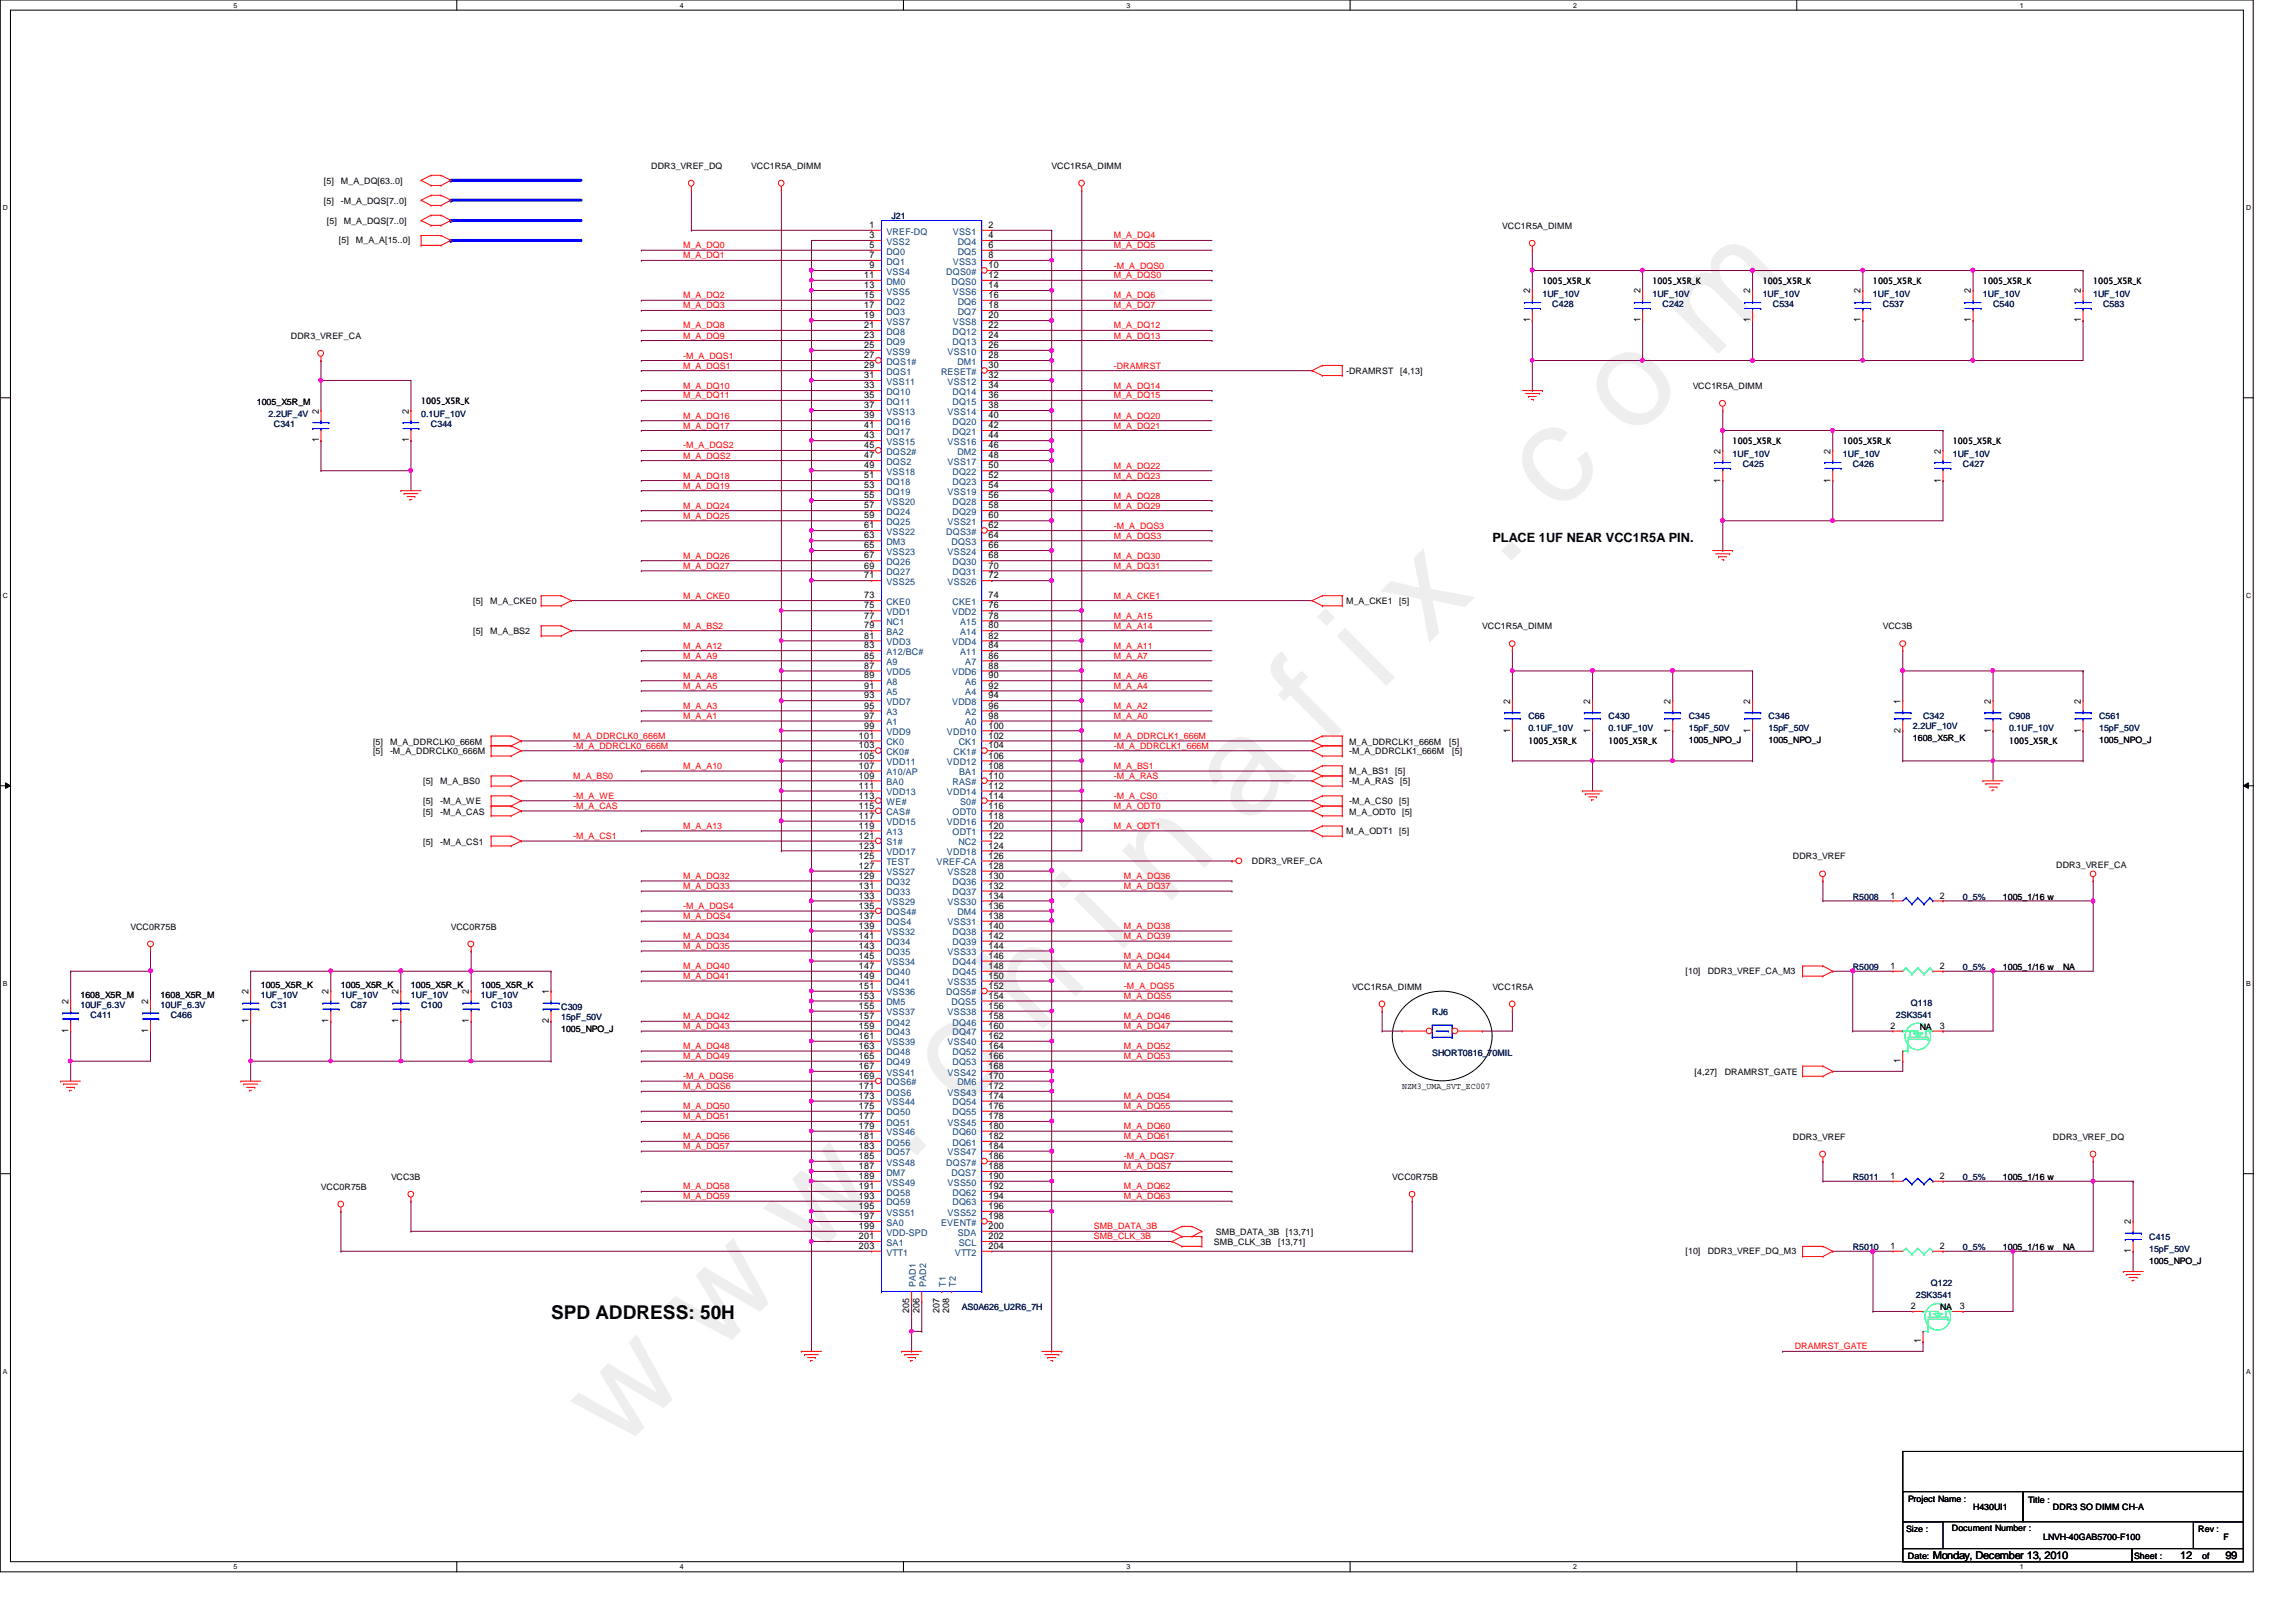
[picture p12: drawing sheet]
<svg xmlns="http://www.w3.org/2000/svg" width="297mm" height="210mm" viewBox="0 0 297 210" stroke-linecap="round" stroke-linejoin="round" font-family="sans-serif">
<defs><g id="words">
<text font-size="17.6" fill="#f0f" x="80.1" y="188" transform="rotate(-45 80.1 188)">w w w . c h i n a f i x . c o m</text>
<text font-size="2.5" x="71.3" y="170.6">SPD ADDRESS: 50H</text>
<text font-size="1.7" x="193.1" y="70.2">PLACE 1UF NEAR VCC1R5A PIN.</text>
<g font-size="1.4">
<text x="250.1" y="201.7">Monday, December 13, 2010</text>
<text x="282.1" y="201.7">12</text>
<text x="287.9" y="201.7">99</text>
</g>
<g font-size="1.2">
<text x="112.5" y="29.5">1</text>
<text x="127.9" y="29.5">2</text>
<text x="111.8" y="36">11</text>
<text x="112.5" y="30.8">3</text>
<text x="112.5" y="32.1">5</text>
<text x="112.5" y="33.4">7</text>
<text x="112.5" y="34.7">9</text>
<text x="127.9" y="30.8">4</text>
<text x="127.9" y="32.1">6</text>
<text x="127.9" y="33.4">8</text>
<text x="127.9" y="34.7">10</text>
<text x="127.9" y="36">12</text>
<text x="111.8" y="37.3">13</text>
<text x="111.8" y="38.6">15</text>
<text x="111.8" y="39.9">17</text>
<text x="111.8" y="41.2">19</text>
<text x="127.9" y="37.3">14</text>
<text x="127.9" y="38.6">16</text>
<text x="127.9" y="39.9">18</text>
<text x="127.9" y="41.2">20</text>
<text x="197.9" y="41.7" transform="rotate(-90 197.9 41.7)">1</text>
<text x="197.9" y="38" transform="rotate(-90 197.9 38)">2</text>
<text x="212.2" y="41.7" transform="rotate(-90 212.2 41.7)">1</text>
<text x="212.2" y="38" transform="rotate(-90 212.2 38)">2</text>
<text x="226.4" y="41.7" transform="rotate(-90 226.4 41.7)">1</text>
<text x="226.4" y="38" transform="rotate(-90 226.4 38)">2</text>
<text x="240.7" y="41.7" transform="rotate(-90 240.7 41.7)">1</text>
<text x="240.7" y="38" transform="rotate(-90 240.7 38)">2</text>
<text x="255" y="41.7" transform="rotate(-90 255 41.7)">1</text>
<text x="255" y="38" transform="rotate(-90 255 38)">2</text>
<text x="269.2" y="41.7" transform="rotate(-90 269.2 41.7)">1</text>
<text x="269.2" y="38" transform="rotate(-90 269.2 38)">2</text>
<text x="111.8" y="42.5">21</text>
<text x="111.8" y="43.8">23</text>
<text x="111.8" y="45">25</text>
<text x="111.8" y="47.7">29</text>
<text x="111.8" y="46.4">27</text>
<text x="127.9" y="42.5">22</text>
<text x="127.9" y="43.8">24</text>
<text x="127.9" y="45">26</text>
<text x="127.9" y="46.4">28</text>
<text x="127.9" y="47.7">30</text>
<text x="41.2" y="53.6" transform="rotate(-90 41.2 53.6)">2</text>
<text x="52.9" y="53.6" transform="rotate(-90 52.9 53.6)">2</text>
<text x="111.8" y="48.9">31</text>
<text x="111.8" y="50.2">33</text>
<text x="111.8" y="51.5">35</text>
<text x="111.8" y="52.8">37</text>
<text x="127.9" y="48.9">32</text>
<text x="127.9" y="50.2">34</text>
<text x="127.9" y="51.5">36</text>
<text x="127.9" y="52.8">38</text>
<text x="41.2" y="57.2" transform="rotate(-90 41.2 57.2)">1</text>
<text x="52.9" y="57.2" transform="rotate(-90 52.9 57.2)">1</text>
<text x="111.8" y="54.1">39</text>
<text x="111.8" y="55.4">41</text>
<text x="111.8" y="56.7">43</text>
<text x="111.8" y="58">45</text>
<text x="111.8" y="59.3">47</text>
<text x="127.9" y="54.1">40</text>
<text x="127.9" y="55.4">42</text>
<text x="127.9" y="56.7">44</text>
<text x="127.9" y="58">46</text>
<text x="127.9" y="59.3">48</text>
<text x="222.6" y="58.7" transform="rotate(-90 222.6 58.7)">2</text>
<text x="236.8" y="58.7" transform="rotate(-90 236.8 58.7)">2</text>
<text x="251.1" y="58.7" transform="rotate(-90 251.1 58.7)">2</text>
<text x="111.8" y="60.6">49</text>
<text x="111.8" y="61.9">51</text>
<text x="111.8" y="63.2">53</text>
<text x="111.8" y="64.5">55</text>
<text x="111.8" y="65.8">57</text>
<text x="127.9" y="60.6">50</text>
<text x="127.9" y="61.9">52</text>
<text x="127.9" y="63.2">54</text>
<text x="127.9" y="64.5">56</text>
<text x="127.9" y="65.8">58</text>
<text x="222.6" y="62.4" transform="rotate(-90 222.6 62.4)">1</text>
<text x="236.8" y="62.4" transform="rotate(-90 236.8 62.4)">1</text>
<text x="251.1" y="62.4" transform="rotate(-90 251.1 62.4)">1</text>
<text x="111.8" y="67.1">59</text>
<text x="111.8" y="68.4">61</text>
<text x="111.8" y="69.7">63</text>
<text x="111.8" y="71">65</text>
<text x="127.9" y="67.1">60</text>
<text x="127.9" y="68.4">62</text>
<text x="127.9" y="69.7">64</text>
<text x="127.9" y="71">66</text>
<text x="111.8" y="72.3">67</text>
<text x="111.8" y="73.6">69</text>
<text x="111.8" y="74.8">71</text>
<text x="111.8" y="77.4">73</text>
<text x="127.9" y="72.3">68</text>
<text x="127.9" y="73.6">70</text>
<text x="127.9" y="74.8">72</text>
<text x="127.9" y="77.4">74</text>
<text x="111.8" y="78.7">75</text>
<text x="111.8" y="80.1">77</text>
<text x="111.8" y="81.3">79</text>
<text x="111.8" y="82.6">81</text>
<text x="111.8" y="83.9">83</text>
<text x="127.9" y="78.7">76</text>
<text x="127.9" y="80.1">78</text>
<text x="127.9" y="81.3">80</text>
<text x="127.9" y="82.6">82</text>
<text x="127.9" y="83.9">84</text>
<text x="111.8" y="85.2">85</text>
<text x="111.8" y="87.8">89</text>
<text x="111.8" y="89.1">91</text>
<text x="111.8" y="86.5">87</text>
<text x="127.9" y="85.2">86</text>
<text x="127.9" y="86.5">88</text>
<text x="127.9" y="87.8">90</text>
<text x="127.9" y="89.1">92</text>
<text x="111.1" y="95.6">101</text>
<text x="111.8" y="90.4">93</text>
<text x="111.8" y="91.7">95</text>
<text x="111.8" y="93">97</text>
<text x="111.8" y="94.3">99</text>
<text x="127.9" y="90.4">94</text>
<text x="127.9" y="91.7">96</text>
<text x="127.9" y="93">98</text>
<text x="127.9" y="94.3">100</text>
<text x="127.9" y="95.6">102</text>
<text x="195.4" y="94.8" transform="rotate(-90 195.4 94.8)">1</text>
<text x="195.4" y="91.1" transform="rotate(-90 195.4 91.1)">2</text>
<text x="205.7" y="94.8" transform="rotate(-90 205.7 94.8)">1</text>
<text x="205.7" y="91.1" transform="rotate(-90 205.7 91.1)">2</text>
<text x="216.1" y="94.8" transform="rotate(-90 216.1 94.8)">1</text>
<text x="216.1" y="91.1" transform="rotate(-90 216.1 91.1)">2</text>
<text x="226.4" y="94.8" transform="rotate(-90 226.4 94.8)">1</text>
<text x="226.4" y="91.1" transform="rotate(-90 226.4 91.1)">2</text>
<text x="245.9" y="94.8" transform="rotate(-90 245.9 94.8)">2</text>
<text x="245.9" y="91.1" transform="rotate(-90 245.9 91.1)">1</text>
<text x="257.6" y="94.8" transform="rotate(-90 257.6 94.8)">1</text>
<text x="257.6" y="91.1" transform="rotate(-90 257.6 91.1)">2</text>
<text x="269.2" y="94.8" transform="rotate(-90 269.2 94.8)">1</text>
<text x="269.2" y="91.1" transform="rotate(-90 269.2 91.1)">2</text>
<text x="111.1" y="96.9">103</text>
<text x="111.1" y="98.2">105</text>
<text x="111.1" y="99.5">107</text>
<text x="111.1" y="100.8">109</text>
<text x="127.9" y="96.9">104</text>
<text x="127.9" y="98.2">106</text>
<text x="127.9" y="99.5">108</text>
<text x="127.9" y="100.8">110</text>
<text x="111.1" y="102.1">111</text>
<text x="111.1" y="103.3">113</text>
<text x="111.1" y="104.6">115</text>
<text x="111.1" y="106">117</text>
<text x="111.1" y="107.2">119</text>
<text x="127.9" y="102.1">112</text>
<text x="127.9" y="103.3">114</text>
<text x="127.9" y="104.6">116</text>
<text x="127.9" y="106">118</text>
<text x="127.9" y="107.2">120</text>
<text x="111.1" y="108.5">121</text>
<text x="111.1" y="109.8">123</text>
<text x="111.1" y="111.1">125</text>
<text x="111.1" y="112.4">127</text>
<text x="111.1" y="113.7">129</text>
<text x="127.9" y="108.5">122</text>
<text x="127.9" y="109.8">124</text>
<text x="127.9" y="111.1">126</text>
<text x="127.9" y="112.4">128</text>
<text x="127.9" y="113.7">130</text>
<text x="111.1" y="115">131</text>
<text x="111.1" y="116.3">133</text>
<text x="111.1" y="117.6">135</text>
<text x="111.1" y="118.9">137</text>
<text x="127.9" y="115">132</text>
<text x="127.9" y="116.3">134</text>
<text x="127.9" y="117.6">136</text>
<text x="127.9" y="118.9">138</text>
<text x="244.6" y="116.3">1</text>
<text x="250.9" y="116.3">2</text>
<text x="111.1" y="120.2">139</text>
<text x="111.1" y="121.5">141</text>
<text x="111.1" y="122.8">143</text>
<text x="111.1" y="124.1">145</text>
<text x="111.1" y="125.4">147</text>
<text x="127.9" y="120.2">140</text>
<text x="127.9" y="121.5">142</text>
<text x="127.9" y="122.8">144</text>
<text x="127.9" y="124.1">146</text>
<text x="127.9" y="125.4">148</text>
<text x="244.6" y="125.4">1</text>
<text x="250.9" y="125.4">2</text>
<text x="8.8" y="130" transform="rotate(-90 8.8 130)">2</text>
<text x="19.2" y="130" transform="rotate(-90 19.2 130)">2</text>
<text x="32.1" y="128.7" transform="rotate(-90 32.1 128.7)">2</text>
<text x="42.5" y="128.7" transform="rotate(-90 42.5 128.7)">2</text>
<text x="51.6" y="128.7" transform="rotate(-90 51.6 128.7)">2</text>
<text x="60.7" y="128.7" transform="rotate(-90 60.7 128.7)">2</text>
<text x="71" y="128.7" transform="rotate(-90 71 128.7)">1</text>
<text x="111.1" y="126.7">149</text>
<text x="111.1" y="128">151</text>
<text x="111.1" y="129.2">153</text>
<text x="111.1" y="130.6">155</text>
<text x="111.1" y="131.9">157</text>
<text x="127.9" y="126.7">150</text>
<text x="127.9" y="128">152</text>
<text x="127.9" y="129.2">154</text>
<text x="127.9" y="130.6">156</text>
<text x="127.9" y="131.9">158</text>
<text x="8.8" y="133.7" transform="rotate(-90 8.8 133.7)">1</text>
<text x="19.2" y="133.7" transform="rotate(-90 19.2 133.7)">1</text>
<text x="32.1" y="132.4" transform="rotate(-90 32.1 132.4)">1</text>
<text x="42.5" y="132.4" transform="rotate(-90 42.5 132.4)">1</text>
<text x="51.6" y="132.4" transform="rotate(-90 51.6 132.4)">1</text>
<text x="60.7" y="132.4" transform="rotate(-90 60.7 132.4)">1</text>
<text x="71" y="132.4" transform="rotate(-90 71 132.4)">2</text>
<text x="111.1" y="133.1">159</text>
<text x="111.1" y="134.5">161</text>
<text x="111.1" y="135.7">163</text>
<text x="111.1" y="137">165</text>
<text x="127.9" y="133.1">160</text>
<text x="127.9" y="134.5">162</text>
<text x="127.9" y="135.7">164</text>
<text x="127.9" y="137">166</text>
<text x="244.6" y="133.1">2</text>
<text x="245.9" y="137.5" transform="rotate(-90 245.9 137.5)">1</text>
<text x="250.9" y="133.1">3</text>
<text x="111.1" y="138.3">167</text>
<text x="111.1" y="139.6">169</text>
<text x="111.1" y="140.9">171</text>
<text x="111.1" y="142.2">173</text>
<text x="111.1" y="143.5">175</text>
<text x="127.9" y="138.3">168</text>
<text x="127.9" y="139.6">170</text>
<text x="127.9" y="140.9">172</text>
<text x="127.9" y="142.2">174</text>
<text x="127.9" y="143.5">176</text>
<text x="111.1" y="144.8">177</text>
<text x="111.1" y="146.1">179</text>
<text x="111.1" y="147.4">181</text>
<text x="111.1" y="148.7">183</text>
<text x="111.1" y="150">185</text>
<text x="127.9" y="144.8">178</text>
<text x="127.9" y="146.1">180</text>
<text x="127.9" y="147.4">182</text>
<text x="127.9" y="148.7">184</text>
<text x="127.9" y="150">186</text>
<text x="111.1" y="151.3">187</text>
<text x="111.1" y="152.6">189</text>
<text x="111.1" y="153.9">191</text>
<text x="111.1" y="155.2">193</text>
<text x="127.9" y="151.3">188</text>
<text x="127.9" y="152.6">190</text>
<text x="127.9" y="153.9">192</text>
<text x="127.9" y="155.2">194</text>
<text x="244.6" y="152.6">1</text>
<text x="250.9" y="152.6">2</text>
<text x="111.1" y="156.5">195</text>
<text x="111.1" y="157.8">197</text>
<text x="111.1" y="159">199</text>
<text x="111.1" y="160.4">201</text>
<text x="111.1" y="161.6">203</text>
<text x="127.9" y="156.5">196</text>
<text x="127.9" y="157.8">198</text>
<text x="127.9" y="159">200</text>
<text x="127.9" y="160.4">202</text>
<text x="127.9" y="161.6">204</text>
<text x="244.6" y="161.6">1</text>
<text x="250.9" y="161.6">2</text>
<text x="275.7" y="158.5" transform="rotate(-90 275.7 158.5)">2</text>
<text x="275.7" y="162.2" transform="rotate(-90 275.7 162.2)">1</text>
<text x="117.6" y="169.9" transform="rotate(-90 117.6 169.9)">205</text>
<text x="119" y="169.9" transform="rotate(-90 119 169.9)">206</text>
<text x="121.5" y="169.9" transform="rotate(-90 121.5 169.9)">207</text>
<text x="122.8" y="169.9" transform="rotate(-90 122.8 169.9)">208</text>
<text x="247.2" y="169.4">2</text>
<text x="248.5" y="173.8" transform="rotate(-90 248.5 173.8)">1</text>
<text x="253.5" y="169.4">3</text>
</g>
<g font-size="1.2" fill="#004080">
<text x="114.7" y="30.4">VREF-DQ</text>
<text x="114.7" y="31.7">VSS2</text>
<text x="114.7" y="32.9">DQ0</text>
<text x="114.7" y="34.2">DQ1</text>
<text x="114.7" y="35.6">VSS4</text>
<text x="122.4" y="35.6">DQS0#</text>
<text x="123.3" y="30.4">VSS1</text>
<text x="123.3" y="34.2">VSS3</text>
<text x="123.9" y="31.7">DQ4</text>
<text x="123.9" y="32.9">DQ5</text>
<text x="114.7" y="36.8">DM0</text>
<text x="114.7" y="38.1">VSS5</text>
<text x="114.7" y="39.4">DQ2</text>
<text x="114.7" y="40.7">DQ3</text>
<text x="123.1" y="36.8">DQS0</text>
<text x="123.3" y="38.1">VSS6</text>
<text x="123.9" y="39.4">DQ6</text>
<text x="123.9" y="40.7">DQ7</text>
<text x="114.7" y="42">VSS7</text>
<text x="114.7" y="43.3">DQ8</text>
<text x="114.7" y="44.6">DQ9</text>
<text x="114.7" y="45.9">VSS9</text>
<text x="114.7" y="47.2">DQS1#</text>
<text x="122.6" y="45.9">VSS10</text>
<text x="123.2" y="43.3">DQ12</text>
<text x="123.2" y="44.6">DQ13</text>
<text x="123.3" y="42">VSS8</text>
<text x="123.9" y="47.2">DM1</text>
<text x="114.7" y="49.8">VSS11</text>
<text x="114.7" y="51.1">DQ10</text>
<text x="114.7" y="52.4">DQ11</text>
<text x="114.7" y="53.7">VSS13</text>
<text x="114.7" y="48.5">DQS1</text>
<text x="121.7" y="48.5">RESET#</text>
<text x="122.6" y="49.8">VSS12</text>
<text x="122.6" y="53.7">VSS14</text>
<text x="123.2" y="51.1">DQ14</text>
<text x="123.2" y="52.4">DQ15</text>
<text x="114.7" y="55">DQ16</text>
<text x="114.7" y="56.3">DQ17</text>
<text x="114.7" y="57.6">VSS15</text>
<text x="114.7" y="58.8">DQS2#</text>
<text x="122.6" y="57.6">VSS16</text>
<text x="123.2" y="55">DQ20</text>
<text x="123.2" y="56.3">DQ21</text>
<text x="123.9" y="58.8">DM2</text>
<text x="114.7" y="60.2">DQS2</text>
<text x="114.7" y="61.5">VSS18</text>
<text x="114.7" y="62.7">DQ18</text>
<text x="114.7" y="64.1">DQ19</text>
<text x="114.7" y="65.3">VSS20</text>
<text x="122.6" y="64.1">VSS19</text>
<text x="122.6" y="60.2">VSS17</text>
<text x="123.2" y="61.5">DQ22</text>
<text x="123.2" y="62.7">DQ23</text>
<text x="123.2" y="65.3">DQ28</text>
<text x="114.7" y="66.6">DQ24</text>
<text x="114.7" y="67.9">DQ25</text>
<text x="114.7" y="69.2">VSS22</text>
<text x="114.7" y="70.5">DM3</text>
<text x="114.7" y="71.8">VSS23</text>
<text x="122.4" y="69.2">DQS3#</text>
<text x="122.6" y="67.9">VSS21</text>
<text x="122.6" y="71.8">VSS24</text>
<text x="123.1" y="70.5">DQS3</text>
<text x="123.2" y="66.6">DQ29</text>
<text x="114.7" y="73.1">DQ26</text>
<text x="114.7" y="74.4">DQ27</text>
<text x="114.7" y="75.7">VSS25</text>
<text x="122.6" y="75.7">VSS26</text>
<text x="123.2" y="73.1">DQ30</text>
<text x="123.2" y="74.4">DQ31</text>
<text x="114.7" y="78.3">CKE0</text>
<text x="114.7" y="79.6">VDD1</text>
<text x="114.7" y="80.9">NC1</text>
<text x="114.7" y="82.2">BA2</text>
<text x="114.7" y="83.5">VDD3</text>
<text x="123.2" y="79.6">VDD2</text>
<text x="123.2" y="83.5">VDD4</text>
<text x="123.2" y="78.3">CKE1</text>
<text x="124.2" y="80.9">A15</text>
<text x="124.2" y="82.2">A14</text>
<text x="114.7" y="84.8">A12/BC#</text>
<text x="114.7" y="86.1">A9</text>
<text x="114.7" y="88.6">A8</text>
<text x="114.7" y="90">A5</text>
<text x="114.7" y="87.4">VDD5</text>
<text x="123.2" y="87.4">VDD6</text>
<text x="124.2" y="84.8">A11</text>
<text x="124.9" y="86.1">A7</text>
<text x="124.9" y="88.6">A6</text>
<text x="124.9" y="90">A4</text>
<text x="114.7" y="91.2">VDD7</text>
<text x="114.7" y="92.5">A3</text>
<text x="114.7" y="93.9">A1</text>
<text x="114.7" y="95.1">VDD9</text>
<text x="122.5" y="95.1">VDD10</text>
<text x="123.2" y="91.2">VDD8</text>
<text x="124.9" y="92.5">A2</text>
<text x="124.9" y="93.9">A0</text>
<text x="114.7" y="96.4">CK0</text>
<text x="114.7" y="97.7">CK0#</text>
<text x="114.7" y="99">VDD11</text>
<text x="114.7" y="100.3">A10/AP</text>
<text x="114.7" y="101.6">BA0</text>
<text x="122.5" y="99">VDD12</text>
<text x="123.2" y="101.6">RAS#</text>
<text x="123.4" y="97.7">CK1#</text>
<text x="124" y="96.4">CK1</text>
<text x="124.1" y="100.3">BA1</text>
<text x="114.7" y="102.9">VDD13</text>
<text x="114.7" y="104.2">WE#</text>
<text x="114.7" y="105.5">CAS#</text>
<text x="114.7" y="106.8">VDD15</text>
<text x="122.5" y="102.9">VDD14</text>
<text x="122.5" y="106.8">VDD16</text>
<text x="123.2" y="105.5">ODT0</text>
<text x="124.2" y="104.2">S0#</text>
<text x="114.7" y="108.1">A13</text>
<text x="114.7" y="109.4">S1#</text>
<text x="114.7" y="110.7">VDD17</text>
<text x="114.7" y="112">TEST</text>
<text x="114.7" y="113.3">VSS27</text>
<text x="121.2" y="112">VREF-CA</text>
<text x="122.5" y="110.7">VDD18</text>
<text x="122.6" y="113.3">VSS28</text>
<text x="123.2" y="108.1">ODT1</text>
<text x="124" y="109.4">NC2</text>
<text x="114.7" y="114.6">DQ32</text>
<text x="114.7" y="115.9">DQ33</text>
<text x="114.7" y="117.1">VSS29</text>
<text x="114.7" y="118.4">DQS4#</text>
<text x="114.7" y="119.8">DQS4</text>
<text x="122.6" y="117.1">VSS30</text>
<text x="122.6" y="119.8">VSS31</text>
<text x="123.2" y="114.6">DQ36</text>
<text x="123.2" y="115.9">DQ37</text>
<text x="123.9" y="118.4">DM4</text>
<text x="114.7" y="121">VSS32</text>
<text x="114.7" y="122.3">DQ34</text>
<text x="114.7" y="123.6">DQ35</text>
<text x="114.7" y="124.9">VSS34</text>
<text x="122.6" y="123.6">VSS33</text>
<text x="123.2" y="121">DQ38</text>
<text x="123.2" y="122.3">DQ39</text>
<text x="123.2" y="124.9">DQ44</text>
<text x="114.7" y="126.2">DQ40</text>
<text x="114.7" y="127.5">DQ41</text>
<text x="114.7" y="128.8">VSS36</text>
<text x="114.7" y="130.1">DM5</text>
<text x="114.7" y="131.4">VSS37</text>
<text x="122.4" y="128.8">DQS5#</text>
<text x="122.6" y="127.5">VSS35</text>
<text x="122.6" y="131.4">VSS38</text>
<text x="123.1" y="130.1">DQS5</text>
<text x="123.2" y="126.2">DQ45</text>
<text x="114.7" y="132.7">DQ42</text>
<text x="114.7" y="134">DQ43</text>
<text x="114.7" y="135.3">VSS39</text>
<text x="114.7" y="136.6">DQ48</text>
<text x="114.7" y="137.9">DQ49</text>
<text x="122.6" y="135.3">VSS40</text>
<text x="123.2" y="132.7">DQ46</text>
<text x="123.2" y="134">DQ47</text>
<text x="123.2" y="136.6">DQ52</text>
<text x="123.2" y="137.9">DQ53</text>
<text x="114.7" y="139.2">VSS41</text>
<text x="114.7" y="140.5">DQS6#</text>
<text x="114.7" y="141.8">DQS6</text>
<text x="114.7" y="143">VSS44</text>
<text x="122.6" y="139.2">VSS42</text>
<text x="122.6" y="141.8">VSS43</text>
<text x="123.2" y="143">DQ54</text>
<text x="123.9" y="140.5">DM6</text>
<text x="114.7" y="144.4">DQ50</text>
<text x="114.7" y="145.7">DQ51</text>
<text x="114.7" y="146.9">VSS46</text>
<text x="114.7" y="148.3">DQ56</text>
<text x="114.7" y="149.5">DQ57</text>
<text x="122.6" y="145.7">VSS45</text>
<text x="122.6" y="149.5">VSS47</text>
<text x="123.2" y="144.4">DQ55</text>
<text x="123.2" y="146.9">DQ60</text>
<text x="123.2" y="148.3">DQ61</text>
<text x="114.7" y="150.8">VSS48</text>
<text x="114.7" y="152.1">DM7</text>
<text x="114.7" y="153.4">VSS49</text>
<text x="114.7" y="154.7">DQ58</text>
<text x="114.7" y="156">DQ59</text>
<text x="122.4" y="150.8">DQS7#</text>
<text x="122.6" y="153.4">VSS50</text>
<text x="123.1" y="152.1">DQS7</text>
<text x="123.2" y="154.7">DQ62</text>
<text x="123.2" y="156">DQ63</text>
<text x="114.7" y="157.3">VSS51</text>
<text x="114.7" y="158.6">SA0</text>
<text x="114.7" y="159.9">VDD-SPD</text>
<text x="114.7" y="161.2">SA1</text>
<text x="121.7" y="158.6">EVENT#</text>
<text x="122.6" y="157.3">VSS52</text>
<text x="123.9" y="159.9">SDA</text>
<text x="124" y="161.2">SCL</text>
<text x="114.7" y="162.5">VTT1</text>
<text x="118.5" y="166.5" transform="rotate(-90 118.5 166.5)">PAD1</text>
<text x="119.8" y="166.5" transform="rotate(-90 119.8 166.5)">PAD2</text>
<text x="122.4" y="166.5" transform="rotate(-90 122.4 166.5)">T1</text>
<text x="123.5" y="162.5">VTT2</text>
<text x="123.7" y="166.5" transform="rotate(-90 123.7 166.5)">T2</text>
</g>
<g font-size="1.1">
<text x="41.9" y="23.8">[5]</text>
<text x="44.1" y="23.8">M_A_DQ[63..0]</text>
<text x="84.2" y="21.8">DDR3_VREF_DQ</text>
<text x="97.2" y="21.8">VCC1R5A_DIMM</text>
<text x="136.1" y="21.8">VCC1R5A_DIMM</text>
<text x="41.9" y="26.4">[5]</text>
<text x="42.3" y="29">[5]</text>
<text x="44.1" y="26.4">-M_A_DQS[7..0]</text>
<text x="44.5" y="29">M_A_DQS[7..0]</text>
<text x="194.3" y="29.6">VCC1R5A_DIMM</text>
<text x="43.9" y="31.4">[5]</text>
<text x="46.1" y="31.4">M_A_A[15..0]</text>
<text x="199.6" y="36.7">1005_X5R_K</text>
<text x="213.8" y="36.7">1005_X5R_K</text>
<text x="228" y="36.7">1005_X5R_K</text>
<text x="242.3" y="36.7">1005_X5R_K</text>
<text x="256.5" y="36.7">1005_X5R_K</text>
<text x="270.8" y="36.7">1005_X5R_K</text>
<text x="37.6" y="43.9">DDR3_VREF_CA</text>
<text x="33.2" y="52.4">1005_X5R_M</text>
<text x="54.5" y="52.2">1005_X5R_K</text>
<text x="174.2" y="48.4">-DRAMRST</text>
<text x="181.1" y="48.4">[4,13]</text>
<text x="219" y="50.3">VCC1R5A_DIMM</text>
<text x="224.2" y="57.4">1005_X5R_K</text>
<text x="238.4" y="57.4">1005_X5R_K</text>
<text x="252.6" y="57.4">1005_X5R_K</text>
<text x="61.2" y="78.2">[5]</text>
<text x="61.2" y="82.1">[5]</text>
<text x="63.4" y="78.2">M_A_CKE0</text>
<text x="63.4" y="82.1">M_A_BS2</text>
<text x="174.2" y="78.2">M_A_CKE1</text>
<text x="181" y="78.2">[5]</text>
<text x="191.8" y="81.4">VCC1R5A_DIMM</text>
<text x="243.6" y="81.4">VCC3B</text>
<text x="247.5" y="95.9">1608_X5R_K</text>
<text x="48.3" y="96.4">[5]</text>
<text x="48.3" y="97.6">[5]</text>
<text x="50.5" y="96.4">M_A_DDRCLK0_666M</text>
<text x="50.5" y="97.6">-M_A_DDRCLK0_666M</text>
<text x="54.7" y="101.5">[5]</text>
<text x="56.9" y="101.5">M_A_BS0</text>
<text x="174.5" y="96.4">M_A_DDRCLK1_666M</text>
<text x="174.5" y="97.6">-M_A_DDRCLK1_666M</text>
<text x="174.5" y="100.2">M_A_BS1</text>
<text x="174.5" y="101.5">-M_A_RAS</text>
<text x="180.5" y="100.2">[5]</text>
<text x="181.1" y="101.5">[5]</text>
<text x="187.5" y="96.4">[5]</text>
<text x="187.9" y="97.6">[5]</text>
<text x="197.7" y="96.3">1005_X5R_K</text>
<text x="208.1" y="96.3">1005_X5R_K</text>
<text x="218.5" y="96.2">1005_NPO_J</text>
<text x="228.8" y="96.2">1005_NPO_J</text>
<text x="259.9" y="96.3">1005_X5R_K</text>
<text x="271.6" y="96.2">1005_NPO_J</text>
<text x="54.7" y="105.4">[5]</text>
<text x="54.7" y="104.1">[5]</text>
<text x="56.9" y="105.4">-M_A_CAS</text>
<text x="56.9" y="104.1">-M_A_WE</text>
<text x="174.2" y="108">M_A_ODT1</text>
<text x="174.5" y="104.1">-M_A_CS0</text>
<text x="174.5" y="105.4">M_A_ODT0</text>
<text x="181" y="104.1">[5]</text>
<text x="181" y="108">[5]</text>
<text x="181.4" y="105.4">[5]</text>
<text x="54.7" y="109.3">[5]</text>
<text x="56.9" y="109.3">-M_A_CS1</text>
<text x="162" y="111.8">DDR3_VREF_CA</text>
<text x="231.9" y="111.2">DDR3_VREF</text>
<text x="266" y="112.3">DDR3_VREF_CA</text>
<text x="259.1" y="116.4">1005_1/16 w</text>
<text x="16.9" y="120.3">VCC0R75B</text>
<text x="58.3" y="120.3">VCC0R75B</text>
<text x="218.1" y="126">[10]</text>
<text x="220.9" y="126">DDR3_VREF_CA_M3</text>
<text x="259.1" y="125.5">1005_1/16 w</text>
<text x="266.9" y="125.5">NA</text>
<text x="10.4" y="129.1">1608_X5R_M</text>
<text x="20.8" y="129.1">1608_X5R_M</text>
<text x="33.7" y="127.8">1005_X5R_K</text>
<text x="44.1" y="127.8">1005_X5R_K</text>
<text x="53.2" y="127.8">1005_X5R_K</text>
<text x="62.2" y="127.8">1005_X5R_K</text>
<text x="174.9" y="128.1">VCC1R5A_DIMM</text>
<text x="193.1" y="128.1">VCC1R5A</text>
<text x="72.6" y="133.5">1005_NPO_J</text>
<text x="248.4" y="133.3">NA</text>
<text x="181.4" y="140.9">NZM3_UMA_SVT_EC007</text>
<text x="219.2" y="139.1">[4,27]</text>
<text x="223.1" y="139.1">DRAMRST_GATE</text>
<text x="231.9" y="147.5">DDR3_VREF</text>
<text x="265.6" y="147.5">DDR3_VREF_DQ</text>
<text x="41.5" y="154">VCC0R75B</text>
<text x="50.6" y="152.7">VCC3B</text>
<text x="180.1" y="152.7">VCC0R75B</text>
<text x="259.1" y="152.7">1005_1/16 w</text>
<text x="157.1" y="161.1">SMB_CLK_3B</text>
<text x="157.3" y="159.8">SMB_DATA_3B</text>
<text x="165.4" y="161.1">[13,71]</text>
<text x="166.4" y="159.8">[13,71]</text>
<text x="259.1" y="161.8">1005_1/16 w</text>
<text x="266.9" y="161.8">NA</text>
<text x="218.1" y="162.3">[10]</text>
<text x="220.9" y="162.3">DDR3_VREF_DQ_M3</text>
<text x="278" y="163.6">1005_NPO_J</text>
<text x="251" y="169.5">NA</text>
<text x="246.8" y="194.4">Project Name :</text>
<text x="255.3" y="195.4">H430UI1</text>
<text x="262.4" y="194.5">Title :</text>
<text x="265.6" y="195.4">DDR3 SO DIMM CH-A</text>
<text x="246.6" y="198.3">Size :</text>
<text x="246.8" y="201.8">Date:</text>
<text x="252.5" y="198.2">Document Number :</text>
<text x="264.3" y="199.3">LNVH-40GAB5700-F100</text>
<text x="276.1" y="201.8">Sheet :</text>
<text x="284.4" y="198.3">Rev :</text>
<text x="284.9" y="201.8">of</text>
<text x="287.7" y="199.3">F</text>
</g>
<g font-size="1.1" fill="#000080">
<text x="115.4" y="28.3">J21</text>
<text x="199.6" y="38.4">1UF_10V</text>
<text x="200.8" y="39.7">C428</text>
<text x="213.8" y="38.4">1UF_10V</text>
<text x="215.1" y="39.7">C242</text>
<text x="228" y="38.4">1UF_10V</text>
<text x="229.4" y="39.7">C534</text>
<text x="242.3" y="38.4">1UF_10V</text>
<text x="243.6" y="39.7">C537</text>
<text x="256.5" y="38.4">1UF_10V</text>
<text x="257.8" y="39.7">C540</text>
<text x="270.8" y="38.4">1UF_10V</text>
<text x="272.1" y="39.7">C583</text>
<text x="34.8" y="54">2.2UF_4V</text>
<text x="54.5" y="54">0.1UF_10V</text>
<text x="35.4" y="55.2">C341</text>
<text x="55.7" y="55.2">C344</text>
<text x="224.2" y="59.1">1UF_10V</text>
<text x="238.4" y="59.1">1UF_10V</text>
<text x="252.6" y="59.1">1UF_10V</text>
<text x="225.5" y="60.5">C425</text>
<text x="239.7" y="60.5">C426</text>
<text x="254" y="60.5">C427</text>
<text x="197.7" y="93.1">C66</text>
<text x="197.7" y="94.7">0.1UF_10V</text>
<text x="208.1" y="93.1">C430</text>
<text x="208.1" y="94.7">0.1UF_10V</text>
<text x="218.5" y="93.1">C345</text>
<text x="218.5" y="94.7">15pF_50V</text>
<text x="228.8" y="93.1">C346</text>
<text x="228.8" y="94.7">15pF_50V</text>
<text x="247.5" y="94.4">2.2UF_10V</text>
<text x="248.8" y="93.1">C342</text>
<text x="259.9" y="93.1">C908</text>
<text x="259.9" y="94.7">0.1UF_10V</text>
<text x="271.6" y="93.1">C561</text>
<text x="271.6" y="94.7">15pF_50V</text>
<text x="239.7" y="116.4">R5008</text>
<text x="254" y="116.4">0_5%</text>
<text x="239.7" y="125.5">R5009</text>
<text x="254" y="125.5">0_5%</text>
<text x="10.4" y="130.4">10UF_6.3V</text>
<text x="11.7" y="131.7">C411</text>
<text x="20.8" y="130.4">10UF_6.3V</text>
<text x="22.1" y="131.7">C466</text>
<text x="33.7" y="129.1">1UF_10V</text>
<text x="35" y="130.4">C31</text>
<text x="44.1" y="129.1">1UF_10V</text>
<text x="45.4" y="130.4">C87</text>
<text x="53.2" y="129.1">1UF_10V</text>
<text x="54.5" y="130.4">C100</text>
<text x="62.2" y="129.1">1UF_10V</text>
<text x="63.5" y="130.4">C103</text>
<text x="72.6" y="130.6">C309</text>
<text x="72.6" y="132">15pF_50V</text>
<text x="185.3" y="131.3">RJ6</text>
<text x="245.3" y="131.7">2SK3541</text>
<text x="247.2" y="130.1">Q118</text>
<text x="185.3" y="136.6">SHORT0816_70MIL</text>
<text x="239.7" y="152.7">R5011</text>
<text x="254" y="152.7">0_5%</text>
<text x="239.7" y="161.8">R5010</text>
<text x="254" y="161.8">0_5%</text>
<text x="278" y="160.4">C415</text>
<text x="247.9" y="168">2SK3541</text>
<text x="249.8" y="166.4">Q122</text>
<text x="278" y="162">15pF_50V</text>
<text x="124.4" y="169.5">AS0A626_U2R6_7H</text>
</g>
<g font-size="1.1" fill="#f00">
<text x="88.4" y="32.1">M_A_DQ0</text>
<text x="88.4" y="33.4">M_A_DQ1</text>
<text x="144.1" y="30.9">M_A_DQ4</text>
<text x="144.1" y="32.1">M_A_DQ5</text>
<text x="144.1" y="34.8">-M_A_DQS0</text>
<text x="88.4" y="38.6">M_A_DQ2</text>
<text x="88.4" y="39.9">M_A_DQ3</text>
<text x="144.1" y="38.6">M_A_DQ6</text>
<text x="144.1" y="39.9">M_A_DQ7</text>
<text x="144.1" y="36">M_A_DQS0</text>
<text x="88.4" y="42.5">M_A_DQ8</text>
<text x="88.4" y="43.8">M_A_DQ9</text>
<text x="88.4" y="46.4">-M_A_DQS1</text>
<text x="88.4" y="47.7">M_A_DQS1</text>
<text x="144.1" y="42.5">M_A_DQ12</text>
<text x="144.1" y="43.8">M_A_DQ13</text>
<text x="144.1" y="47.7">-DRAMRST</text>
<text x="88.4" y="50.3">M_A_DQ10</text>
<text x="88.4" y="51.6">M_A_DQ11</text>
<text x="144.1" y="50.3">M_A_DQ14</text>
<text x="144.1" y="51.6">M_A_DQ15</text>
<text x="88.4" y="54.2">M_A_DQ16</text>
<text x="88.4" y="55.5">M_A_DQ17</text>
<text x="88.4" y="58">-M_A_DQS2</text>
<text x="88.4" y="59.4">M_A_DQS2</text>
<text x="144.1" y="54.2">M_A_DQ20</text>
<text x="144.1" y="55.5">M_A_DQ21</text>
<text x="88.4" y="61.9">M_A_DQ18</text>
<text x="88.4" y="63.2">M_A_DQ19</text>
<text x="88.4" y="65.8">M_A_DQ24</text>
<text x="144.1" y="60.7">M_A_DQ22</text>
<text x="144.1" y="61.9">M_A_DQ23</text>
<text x="144.1" y="64.5">M_A_DQ28</text>
<text x="144.1" y="65.8">M_A_DQ29</text>
<text x="88.4" y="67.1">M_A_DQ25</text>
<text x="144.1" y="68.4">-M_A_DQS3</text>
<text x="144.1" y="69.7">M_A_DQS3</text>
<text x="88.4" y="72.3">M_A_DQ26</text>
<text x="88.4" y="73.6">M_A_DQ27</text>
<text x="88.4" y="77.5">M_A_CKE0</text>
<text x="144.1" y="72.3">M_A_DQ30</text>
<text x="144.1" y="73.6">M_A_DQ31</text>
<text x="144.1" y="77.5">M_A_CKE1</text>
<text x="88.4" y="83.9">M_A_A12</text>
<text x="88.4" y="81.4">M_A_BS2</text>
<text x="144.1" y="83.9">M_A_A11</text>
<text x="144.1" y="81.4">M_A_A14</text>
<text x="144.1" y="80.1">M_A_A15</text>
<text x="88.4" y="85.3">M_A_A9</text>
<text x="88.4" y="89.2">M_A_A5</text>
<text x="88.4" y="87.8">M_A_A8</text>
<text x="144.1" y="89.2">M_A_A4</text>
<text x="144.1" y="87.8">M_A_A6</text>
<text x="144.1" y="85.3">M_A_A7</text>
<text x="74.2" y="95.6">M_A_DDRCLK0_666M</text>
<text x="88.4" y="93">M_A_A1</text>
<text x="88.4" y="91.7">M_A_A3</text>
<text x="144.1" y="93">M_A_A0</text>
<text x="144.1" y="91.7">M_A_A2</text>
<text x="144.1" y="95.6">M_A_DDRCLK1_666M</text>
<text x="74.2" y="100.8">M_A_BS0</text>
<text x="74.2" y="96.9">-M_A_DDRCLK0_666M</text>
<text x="88.4" y="99.5">M_A_A10</text>
<text x="144.1" y="96.9">-M_A_DDRCLK1_666M</text>
<text x="144.1" y="99.5">M_A_BS1</text>
<text x="144.1" y="100.8">-M_A_RAS</text>
<text x="74.2" y="104.7">-M_A_CAS</text>
<text x="74.2" y="103.4">-M_A_WE</text>
<text x="88.4" y="107.3">M_A_A13</text>
<text x="144.1" y="103.4">-M_A_CS0</text>
<text x="144.1" y="104.7">M_A_ODT0</text>
<text x="144.1" y="107.3">M_A_ODT1</text>
<text x="74.2" y="108.6">-M_A_CS1</text>
<text x="88.4" y="113.7">M_A_DQ32</text>
<text x="145.4" y="113.7">M_A_DQ36</text>
<text x="88.4" y="115.1">M_A_DQ33</text>
<text x="88.4" y="117.6">-M_A_DQS4</text>
<text x="88.4" y="119">M_A_DQS4</text>
<text x="145.4" y="115.1">M_A_DQ37</text>
<text x="88.4" y="121.5">M_A_DQ34</text>
<text x="88.4" y="122.8">M_A_DQ35</text>
<text x="88.4" y="125.4">M_A_DQ40</text>
<text x="145.4" y="120.2">M_A_DQ38</text>
<text x="145.4" y="121.5">M_A_DQ39</text>
<text x="145.4" y="124.1">M_A_DQ44</text>
<text x="145.4" y="125.4">M_A_DQ45</text>
<text x="88.4" y="126.7">M_A_DQ41</text>
<text x="88.4" y="131.9">M_A_DQ42</text>
<text x="145.4" y="131.9">M_A_DQ46</text>
<text x="145.4" y="128">-M_A_DQS5</text>
<text x="145.4" y="129.3">M_A_DQS5</text>
<text x="88.4" y="133.2">M_A_DQ43</text>
<text x="88.4" y="135.8">M_A_DQ48</text>
<text x="88.4" y="137.1">M_A_DQ49</text>
<text x="145.4" y="133.2">M_A_DQ47</text>
<text x="145.4" y="135.8">M_A_DQ52</text>
<text x="145.4" y="137.1">M_A_DQ53</text>
<text x="88.4" y="143.6">M_A_DQ50</text>
<text x="88.4" y="139.7">-M_A_DQS6</text>
<text x="88.4" y="141">M_A_DQS6</text>
<text x="145.4" y="142.2">M_A_DQ54</text>
<text x="145.4" y="143.6">M_A_DQ55</text>
<text x="88.4" y="144.9">M_A_DQ51</text>
<text x="88.4" y="147.4">M_A_DQ56</text>
<text x="88.4" y="148.7">M_A_DQ57</text>
<text x="145.4" y="146.1">M_A_DQ60</text>
<text x="145.4" y="147.4">M_A_DQ61</text>
<text x="88.4" y="153.9">M_A_DQ58</text>
<text x="88.4" y="155.2">M_A_DQ59</text>
<text x="145.4" y="153.9">M_A_DQ62</text>
<text x="145.4" y="155.2">M_A_DQ63</text>
<text x="145.4" y="150">-M_A_DQS7</text>
<text x="145.4" y="151.3">M_A_DQS7</text>
<text x="141.5" y="159.1">SMB_DATA_3B</text>
<text x="141.5" y="160.4">SMB_CLK_3B</text>
<text x="232.2" y="174.6">DRAMRST_GATE</text>
</g>
<g font-size=".9">
<text x="30.2" y="1">5</text>
<text x="88" y="1">4</text>
<text x="145.8" y="1">3</text>
<text x="203.5" y="1">2</text>
<text x="261.3" y="1">1</text>
<text x=".4" y="27.2">D</text>
<text x="290.6" y="27.2">D</text>
<text x=".4" y="77.3">C</text>
<text x="290.6" y="77.3">C</text>
<text x=".4" y="127.6">B</text>
<text x="290.6" y="127.6">B</text>
<text x=".4" y="177.8">A</text>
<text x="290.6" y="177.8">A</text>
<text x="30.2" y="203.1">5</text>
<text x="88" y="203.1">4</text>
<text x="145.8" y="203.1">3</text>
<text x="203.5" y="203.1">2</text>
<text x="261.3" y="203.1">1</text>
</g>
</g></defs>
<path d="M0 0h291.5v203.4h-291.5zM1.4 1.3h288.8v200.8h-288.8z" fill="none" stroke="#000" stroke-width=".13"/>
<g fill="#fff">
<path d="M30.2 .2h.5v1h-.5z"/>
<path d="M30.2 202.3h.5v1h-.5z"/>
</g>
<path d="M59.1 0v1.3M59.1 202.1v1.3" fill="none" stroke="#000" stroke-width=".13"/>
<g fill="#fff">
<path d="M88 .2h.5v1h-.5z"/>
<path d="M88 202.3h.5v1h-.5z"/>
</g>
<path d="M116.9 0v1.3M116.9 202.1v1.3" fill="none" stroke="#000" stroke-width=".13"/>
<g fill="#fff">
<path d="M145.8 .2h.5v1h-.5z"/>
<path d="M145.8 202.3h.5v1h-.5z"/>
</g>
<path d="M174.7 0v1.3M174.7 202.1v1.3" fill="none" stroke="#000" stroke-width=".13"/>
<g fill="#fff">
<path d="M203.5 .2h.5v1h-.5z"/>
<path d="M203.5 202.3h.5v1h-.5z"/>
</g>
<path d="M232.4 0v1.3M232.4 202.1v1.3" fill="none" stroke="#000" stroke-width=".13"/>
<g fill="#fff">
<path d="M261.3 .2h.5v1h-.5z"/>
<path d="M261.3 202.3h.5v1h-.5z"/>
<path d="M.4 26.4h.6v1h-.6z"/>
<path d="M290.6 26.4h.6v1h-.6z"/>
<path d="M.4 76.5h.6v1.1h-.6z"/>
<path d="M290.6 76.5h.6v1.1h-.6z"/>
</g>
<path d="M0 51.5h1.4M290.2 51.5h1.3" fill="none" stroke="#000" stroke-width=".13"/>
<g fill="#fff">
<path d="M.4 126.7h.6v1.1h-.6z"/>
<path d="M290.6 126.7h.6v1.1h-.6z"/>
</g>
<path d="M0 101.7h1.4M.7 101.3l.7 .4-.7 .3zM290.2 101.7l.7-.4v.7zM290.2 101.7h1.3" fill="none" stroke="#000" stroke-width=".13"/>
<path d="M.7 101.3l.7 .4-.7 .3zM290.2 101.7l.7-.4v.7z" fill="#000"/>
<g fill="#fff">
<path d="M.4 177h.5v1h-.5z"/>
<path d="M290.6 177h.5v1h-.5z"/>
</g>
<path d="M0 151.9h1.4M290.2 151.9h1.3" fill="none" stroke="#000" stroke-width=".13"/>
<g fill="none" stroke="#800040" stroke-width=".13">
<path d="M83 32.4h29.8M83 33.7h29.8M83 38.9h29.8M101.1 24.6v54.4M128.3 32.4h28.5M128.3 38.9h28.5M128.3 31.1h28.5M128.3 35h28.5M128.3 36.3h28.5M140 24.6v54.4M83 40.2h29.8M83 42.8h29.8"/>
<path d="M83 44.1h29.8M83 50.5h29.8M83 51.8h29.8M83 54.4h29.8M83 55.7h29.8M83 46.7h29.8M83 48h29.8M83 58.3h29.8M83 59.6h29.8M128.3 40.2h28.5M128.3 42.8h28.5M128.3 44.1h28.5"/>
<path d="M128.3 50.5h28.5M128.3 51.8h28.5M128.3 54.4h28.5M128.3 55.7h28.5M83 62.2h29.8M83 72.6h29.8M83 73.9h29.8M83 63.5h29.8M83 66.1h29.8M83 67.4h29.8M105 75.1v37.6M128.3 60.9h28.5"/>
<path d="M128.3 62.2h28.5M128.3 72.6h28.5M128.3 73.9h28.5M128.3 66.1h28.5M128.3 64.8h28.5M128.3 68.7h28.5M128.3 70h28.5M136.1 75.1v37.6M83 93.3h29.8M83 92h29.8M83 89.4h29.8M83 88.1h29.8"/>
<path d="M83 85.5h29.8M83 84.2h29.8M83 99.8h29.8M128.3 93.3h28.5M128.3 92h28.5M128.3 89.4h28.5M128.3 88.1h28.5M128.3 85.5h28.5M128.3 84.2h28.5M128.3 81.6h28.5M128.3 80.3h28.5M83 114h29.8"/>
<path d="M83 115.3h29.8M83 107.5h29.8M83 117.9h29.8M83 119.2h29.8M128.3 114h31.1M128.3 115.3h31.1M83 121.8h29.8M83 123.1h29.8M83 125.7h29.8M83 127h29.8M83 132.2h29.8M83 133.4h29.8"/>
<path d="M83 136h29.8M83 137.3h29.8M83 139.9h29.8M128.3 120.5h31.1M128.3 121.8h31.1M128.3 125.7h31.1M128.3 132.2h31.1M128.3 133.4h31.1M128.3 124.4h31.1M128.3 136h31.1M128.3 137.3h31.1M128.3 128.3h31.1"/>
<path d="M128.3 129.5h31.1M83 143.8h29.8M83 145.1h29.8M83 147.7h29.8M83 149h29.8M83 154.2h29.8M83 155.4h29.8M83 141.2h29.8M128.3 143.8h31.1M128.3 147.7h31.1M128.3 154.2h31.1M128.3 155.4h31.1"/>
<path d="M128.3 146.4h31.1M128.3 142.5h31.1M128.3 150.3h31.1M128.3 151.6h31.1"/>
</g>
<path d="M58.3 23.3h16.9" fill="none" stroke="#00f" stroke-width=".38"/>
<circle cx="58.3" cy="23.3" r=".19" fill="#00f"/>
<path d="M58.3 25.9h16.9" fill="none" stroke="#00f" stroke-width=".38"/>
<circle cx="58.3" cy="25.9" r=".19" fill="#00f"/>
<path d="M58.3 28.5h16.9" fill="none" stroke="#00f" stroke-width=".38"/>
<circle cx="58.3" cy="28.5" r=".19" fill="#00f"/>
<path d="M58.3 31.1h16.9" fill="none" stroke="#00f" stroke-width=".38"/>
<circle cx="58.3" cy="31.1" r=".19" fill="#00f"/>
<g fill="none" stroke="#800040" stroke-width=".13">
<path d="M41.5 49.2h.1M41.5 49.2v3.9M41.5 49.2h11.7M73.9 77.7h38.9M128.3 77.7h41.5M67.4 97.2h.1M67.4 95.9h.1M67.4 97.2h45.4M67.4 95.9h45.4M73.9 81.6h38.9M128.3 97.2h41.5M128.3 95.9h41.5"/>
<path d="M128.3 99.8h41.5M67.4 101h.1M67.4 108.8h.1M67.4 101h45.4M67.4 108.8h45.4M128.3 101h41.5M128.3 103.6h41.5M128.3 104.9h41.5M128.3 111.4h31.1M128.3 107.5h41.5"/>
</g>
<circle cx="41.5" cy="49.2" r=".25" fill="#f0f"/>
<circle cx="41.5" cy="49.2" r=".25" fill="none" stroke="#f0f" stroke-width=".13"/>
<path d="M41.5 57h.1M41.5 57v3.9M53.2 53.1h.1M53.2 49.2v3.9M53.2 60.9h.1M53.2 60.9v2.6" fill="none" stroke="#800040" stroke-width=".13"/>
<path d="M53 60.7l.1-.1 .2 .1v.3l-.2 .1-.1-.1z" fill-rule="evenodd" fill="#f0f"/>
<path d="M53 60.7l.1-.1 .2 .1v.3l-.2 .1-.1-.1z" fill="none" stroke="#f0f" stroke-width=".13"/>
<g fill="none" stroke="#800040" stroke-width=".13">
<path d="M41.5 46.7h.1M41.5 46.7v2.5M53.2 57h.1M53.2 57v3.9h-11.7M128.3 48h41.5M41.5 60.9h.1M9.1 137.3h.1M9.1 137.3v2.6M44.1 156.8h.1M44.1 156.8v5.1M53.2 159.3h.1M53.2 155.4h.1"/>
<path d="M53.2 159.3h59.6M53.2 155.4v3.9M44.1 161.9h.1M44.1 161.9h68.7M128.3 161.9h54.4"/>
</g>
<circle cx="9.1" cy="137.3" r=".25" fill="#f0f"/>
<circle cx="9.1" cy="137.3" r=".25" fill="none" stroke="#f0f" stroke-width=".13"/>
<path d="M9.1 137.3h.1M9.1 125.7h.1M9.1 125.7v3.8M9.1 125.7h10.4M19.5 133.4h.1M19.5 125.7h.1M19.5 133.4v3.9h-10.4M19.5 125.7v3.8" fill="none" stroke="#800040" stroke-width=".13"/>
<circle cx="19.5" cy="125.6" r=".26" fill="#f0f"/>
<circle cx="19.5" cy="125.6" r=".26" fill="none" stroke="#f0f" stroke-width=".13"/>
<path d="M9.1 133.4h.1M9.1 133.4v3.9M19.5 123.1h.1M19.5 123.1v2.6M32.4 125.7h.1M32.4 125.7v2.6M32.4 125.7h10.4M42.8 125.7h.1" fill="none" stroke="#800040" stroke-width=".13"/>
<path d="M42.6 125.5l.2-.1 .2 .1-.1 .3-.1 .1-.2-.1z" fill-rule="evenodd" fill="#f0f"/>
<path d="M42.6 125.5l.2-.1 .2 .1-.1 .3-.1 .1-.2-.1z" fill="none" stroke="#f0f" stroke-width=".13"/>
<path d="M42.8 125.7h.1M42.8 125.7h18.2M42.8 125.7v2.6M51.9 125.7h.1M51.9 125.7v2.6M61 128.3h.1M61 125.7h.1M61 125.7v2.6" fill="none" stroke="#800040" stroke-width=".13"/>
<circle cx="51.9" cy="125.6" r=".26" fill="#f0f"/>
<circle cx="51.9" cy="125.6" r=".26" fill="none" stroke="#f0f" stroke-width=".13"/>
<path d="M32.4 137.3h.1M32.4 132.2v5.1M32.4 137.3h10.4M42.8 137.3h.1" fill="none" stroke="#800040" stroke-width=".13"/>
<path d="M42.6 137.1h.3l.1 .2-.1 .2h-.1h-.2z" fill-rule="evenodd" fill="#f0f"/>
<path d="M42.6 137.1h.3l.1 .2-.1 .2h-.1h-.2z" fill="none" stroke="#f0f" stroke-width=".13"/>
<path d="M42.8 132.2h.1M42.8 132.2v5.1h9.1M51.9 137.3h.1" fill="none" stroke="#800040" stroke-width=".13"/>
<circle cx="51.9" cy="137.3" r=".25" fill="#f0f"/>
<circle cx="51.9" cy="137.3" r=".25" fill="none" stroke="#f0f" stroke-width=".13"/>
<path d="M51.9 132.2h.1M51.9 132.2v5.1h9.1M61 137.3h.1" fill="none" stroke="#800040" stroke-width=".13"/>
<circle cx="60.9" cy="137.3" r=".25" fill="#f0f"/>
<circle cx="60.9" cy="137.3" r=".25" fill="none" stroke="#f0f" stroke-width=".13"/>
<path d="M32.4 137.3h.1M32.4 137.3v2.6M61 132.2h.1M61 132.2v5.1" fill="none" stroke="#800040" stroke-width=".13"/>
<circle cx="32.4" cy="137.3" r=".25" fill="#f0f"/>
<circle cx="32.4" cy="137.3" r=".25" fill="none" stroke="#f0f" stroke-width=".13"/>
<path d="M61 123.1h.1M61 123.1v2.6" fill="none" stroke="#800040" stroke-width=".13"/>
<circle cx="60.9" cy="125.6" r=".26" fill="#f0f"/>
<circle cx="60.9" cy="125.6" r=".26" fill="none" stroke="#f0f" stroke-width=".13"/>
<path d="M226.7 35h28.6M241 35h.1M241 35v2.6" fill="none" stroke="#800040" stroke-width=".13"/>
<circle cx="255.2" cy="35" r=".26" fill="#f0f"/>
<circle cx="255.2" cy="35" r=".26" fill="none" stroke="#f0f" stroke-width=".13"/>
<path d="M240.8 34.8l.2-.1 .2 .1-.1 .3-.1 .1-.2-.1z" fill-rule="evenodd" fill="#f0f"/>
<path d="M240.8 34.8l.2-.1 .2 .1-.1 .3-.1 .1-.2-.1z" fill="none" stroke="#f0f" stroke-width=".13"/>
<path d="M255.3 35h.1M255.3 35v2.6M255.3 35h14.2M269.5 35h.1M269.5 35v2.6M241 46.7h.1M255.3 46.7h.1M255.3 41.5h.1M255.3 41.5v5.2M269.5 41.5h.1M269.5 41.5v5.2h-28.5" fill="none" stroke="#800040" stroke-width=".13"/>
<circle cx="255.2" cy="46.6" r=".25" fill="#f0f"/>
<circle cx="255.2" cy="46.6" r=".25" fill="none" stroke="#f0f" stroke-width=".13"/>
<path d="M240.8 46.5h.3l.1 .1-.1 .2-.1 .1-.2-.1z" fill-rule="evenodd" fill="#f0f"/>
<path d="M240.8 46.5h.3l.1 .1-.1 .2-.1 .1-.2-.1z" fill="none" stroke="#f0f" stroke-width=".13"/>
<path d="M237.1 55.7h14.3M241 41.5h.1M241 41.5v5.2h-14.3" fill="none" stroke="#800040" stroke-width=".13"/>
<path d="M236.9 55.5h.3l.1 .2-.1 .1-.1 .1-.2-.1z" fill-rule="evenodd" fill="#f0f"/>
<path d="M236.9 55.5h.3l.1 .2-.1 .1-.1 .1-.2-.1z" fill="none" stroke="#f0f" stroke-width=".13"/>
<path d="M251.4 55.7h.1M251.4 55.7v2.6M251.4 62.2h.1M251.4 62.2v5.2h-14.3" fill="none" stroke="#800040" stroke-width=".13"/>
<path d="M236.9 67.2l.2-.1 .2 .1-.1 .3-.1 .1-.2-.1z" fill-rule="evenodd" fill="#f0f"/>
<path d="M236.9 67.2l.2-.1 .2 .1-.1 .3-.1 .1-.2-.1z" fill="none" stroke="#f0f" stroke-width=".13"/>
<path d="M67.4 104.9h.1M67.4 103.6h.1M67.4 104.9h45.4M67.4 103.6h45.4M235.8 116.6h9.1M251.4 116.6h.1M251.4 116.6h19.4M270.8 116.6h.1M270.8 116.6v9.1" fill="none" stroke="#800040" stroke-width=".13"/>
<path d="M270.6 116.4l.2-.1 .2 .1-.1 .4h-.1h-.2z" fill-rule="evenodd" fill="#f0f"/>
<path d="M270.6 116.4l.2-.1 .2 .1-.1 .4h-.1h-.2z" fill="none" stroke="#f0f" stroke-width=".13"/>
<path d="M270.8 114h.1M270.8 114v2.6M239.7 125.7h.1M239.7 125.7h5.2M257.8 125.7h.1M257.8 125.7h13M270.8 152.9h.1M270.8 152.9v9" fill="none" stroke="#800040" stroke-width=".13"/>
<path d="M270.6 152.7h.3l.1 .1-.1 .2-.1 .1-.2-.1z" fill-rule="evenodd" fill="#f0f"/>
<path d="M270.6 152.7h.3l.1 .1-.1 .2-.1 .1-.2-.1z" fill="none" stroke="#f0f" stroke-width=".13"/>
<path d="M270.8 150.3h.1M270.8 150.3v2.6M260.4 161.9h.1M260.4 161.9h10.4" fill="none" stroke="#800040" stroke-width=".13"/>
<path d="M260.2 161.7h.2l.2 .1v.3l-.2 .1-.2-.1z" fill-rule="evenodd" fill="#f0f"/>
<path d="M260.2 161.7h.2l.2 .1v.3l-.2 .1-.2-.1z" fill="none" stroke="#f0f" stroke-width=".13"/>
<path d="M251.4 152.9h.1M251.4 152.9h19.4M242.3 161.9h.1M242.3 161.9h2.6" fill="none" stroke="#800040" stroke-width=".13"/>
<circle cx="242.3" cy="161.9" r=".26" fill="#f0f"/>
<circle cx="242.3" cy="161.9" r=".26" fill="none" stroke="#f0f" stroke-width=".13"/>
<path d="M237.1 138.6h9.1M239.7 133.4h.1M239.7 125.7h.1M239.7 133.4h5.2M239.7 125.7v7.7M235.8 152.9h9.1" fill="none" stroke="#800040" stroke-width=".13"/>
<circle cx="239.7" cy="125.6" r=".26" fill="#f0f"/>
<circle cx="239.7" cy="125.6" r=".26" fill="none" stroke="#f0f" stroke-width=".13"/>
<path d="M251.4 133.4h.1M257.8 125.7h.1M257.8 125.7v7.7h-6.4" fill="none" stroke="#800040" stroke-width=".13"/>
<path d="M257.7 125.5l.1-.1 .2 .1v.3l-.2 .1-.1-.1z" fill-rule="evenodd" fill="#f0f"/>
<path d="M257.7 125.5l.1-.1 .2 .1v.3l-.2 .1-.1-.1z" fill="none" stroke="#f0f" stroke-width=".13"/>
<g fill="none" stroke="#800040" stroke-width=".13">
<path d="M246.2 84.2h.1M246.2 86.8h.1M246.2 98.5h.1M246.2 84.2v6.5M246.2 86.8h23.3M246.2 98.5h23.3M269.5 86.8h.1M269.5 98.5h.1M269.5 94.6h.1M269.5 86.8v3.9M269.5 94.6v3.9M61 125.7h10.3"/>
<path d="M61 137.3h10.3M237.1 125.7h2.6M246.2 137.3h.1M246.2 137.3v1.3M251.4 125.7h.1M251.4 125.7h6.4M270.8 152.9h5.2M276 152.9h.1M276 152.9v5.2M237.1 161.9h5.2M242.3 169.7h.1M242.3 161.9h.1"/>
<path d="M242.3 169.7h5.2M242.3 161.9v7.8M248.8 173.6h.1M248.8 173.6v1.3h-18.2M251.4 161.9h.1M251.4 161.9h9M254 169.7h.1M260.4 161.9h.1M260.4 161.9v7.8h-6.4M276 161.9h.1M276 161.9v2.6"/>
</g>
<path d="M257.7 86.6l.1-.1 .2 .1v.4h-.2h-.1z" fill-rule="evenodd" fill="#f0f"/>
<path d="M257.7 86.6l.1-.1 .2 .1v.4h-.2h-.1z" fill="none" stroke="#f0f" stroke-width=".13"/>
<circle cx="246.2" cy="86.8" r=".26" fill="#f0f"/>
<circle cx="246.2" cy="86.8" r=".26" fill="none" stroke="#f0f" stroke-width=".13"/>
<path d="M246.2 94.6h.1M246.2 94.6v3.9M257.8 86.8h.1M257.8 94.6h.1M257.8 98.5h.1M257.8 86.8v3.9M257.8 94.6v6.4" fill="none" stroke="#800040" stroke-width=".13"/>
<path d="M257.7 98.3h.3l.1 .1-.1 .2-.2 .1-.1-.1z" fill-rule="evenodd" fill="#f0f"/>
<path d="M257.7 98.3h.3l.1 .1-.1 .2-.2 .1-.1-.1z" fill="none" stroke="#f0f" stroke-width=".13"/>
<g fill="none" stroke="#f00" stroke-width=".13">
<path d="M54.5 23.3h.1M54.5 28.5h.1M54.5 25.9h.1M54.5 31.7h.1M54.5 30.5h.1M54.5 23.3l1.2 .7M54.5 28.5l1.2 .7M54.5 25.9l1.2 .7M54.5 31.7h2.6M54.5 30.5v1.2M54.5 30.5h2.6M55.7 22.7h.1"/>
<path d="M55.7 24h.1M55.7 27.9h.1M55.7 29.2h.1M55.7 25.3h.1M55.7 26.6h.1M55.7 22.7h1.4M55.7 22.7l-1.2 .6M55.7 24h1.4M55.7 27.9h1.4M55.7 27.9l-1.2 .6M55.7 29.2h1.4M55.7 25.3h1.4"/>
<path d="M55.7 25.3l-1.2 .6M55.7 26.6h1.4M57.1 22.7h.1M57.1 24h.1M57.1 27.9h.1M57.1 29.2h.1M57.1 25.3h.1M57.1 26.6h.1M57.1 31.7h.1M57.1 30.5h.1M57.1 22.7l1.2 .6M57.1 27.9l1.2 .6"/>
<path d="M57.1 25.3l1.2 .6M57.1 30.5l1.2 .6M58.3 23.3h.1M58.3 28.5h.1M58.3 25.9h.1M58.3 31.1h.1M58.3 23.3l-1.2 .7M58.3 28.5l-1.2 .7M58.3 25.9l-1.2 .7M58.3 31.1l-1.2 .6M89.4 24.1v.5M101.1 24.1v.5"/>
<path d="M140 24.1v.5M241 37.6h.1M241 37.6v1.3M255.3 37.6h.1M255.3 37.6v1.3M269.5 37.6h.1M269.5 37.6v1.3M41.5 46.7h.1M41.5 57h.1M41.5 53.1h.1M41.5 46.1v.6M41.5 53.1v1.3"/>
<path d="M41.5 55.7v1.3M53.2 57h.1M53.2 53.1h.1M53.2 53.1v1.3M53.2 55.7v1.3M241 41.5h.1M241 40.2v1.3M251.4 58.3h.1M251.4 58.3v1.3M255.3 41.5h.1M255.3 40.2v1.3M269.5 41.5h.1"/>
<path d="M269.5 40.2v1.3M51.9 63.5h.1M51.9 63.5h2.6M52.3 63.9h.1M52.3 63.9h1.8M52.7 64.3h1M53 64.6h.1M53 64.6h.3M53.7 64.3h.1M251.4 62.2h.1M251.4 60.9v1.3M63.5 95.2h.1"/>
<path d="M63.5 96.5h.1M63.5 97.8h.1M63.5 95.2h2.6M63.5 95.2v2.6M63.5 96.5h2.6M63.5 97.8h2.6M66.1 95.2h.1M66.1 96.5h.1M66.1 97.8h.1M66.1 95.2l1.3 .7M66.1 96.5l1.3 .7M67.4 95.9h.1"/>
<path d="M67.4 97.2h.1M67.4 95.9l-1.3 .6M67.4 97.2l-1.3 .6M246.2 84.2h.1M246.2 90.7h.1M246.2 94.6h.1M246.2 83.7v.5M246.2 90.7v1.3M246.2 93.3v1.3M257.8 94.6h.1M257.8 90.7h.1M257.8 90.7v1.3"/>
<path d="M257.8 93.3v1.3M269.5 94.6h.1M269.5 90.7h.1M269.5 90.7v1.3M269.5 93.3v1.3M63.5 100.4h.1M63.5 101.7h.1M63.5 108.2h.1M63.5 109.5h.1M63.5 104.3h.1M63.5 105.6h.1M63.5 103h.1"/>
<path d="M63.5 100.4v1.3M63.5 103v2.6M63.5 108.2v1.3M63.5 100.4h2.6M63.5 101.7h2.6M63.5 108.2h2.6M63.5 109.5h2.6M63.5 104.3h2.6M63.5 105.6h2.6M63.5 103h2.6M66.1 100.4h.1M66.1 101.7h.1"/>
<path d="M66.1 108.2h.1M66.1 109.5h.1M66.1 104.3h.1M66.1 105.6h.1M66.1 103h.1M66.1 100.4l1.3 .6M66.1 108.2l1.3 .6M66.1 104.3l1.3 .6M66.1 103l1.3 .6M67.4 101h.1M67.4 108.8h.1M67.4 104.9h.1"/>
<path d="M67.4 103.6h.1M67.4 101l-1.3 .7M67.4 108.8l-1.3 .7M67.4 104.9l-1.3 .7M67.4 103.6l-1.3 .7M244.9 116.6h.1M244.9 116.6h1.3M250.1 116.6h1.3M251.4 116.6h.1M256.5 101h.1M256.5 101h2.6M256.9 101.4h.1"/>
<path d="M256.9 101.4h1.8M257.3 101.9h1.1M257.7 102.2h.1M257.7 102.2h.3M258.4 101.9h.1M270.8 114h.1M270.8 113.5v.5M7.8 139.9h.1M7.8 139.9h2.6M9.1 133.4h.1M9.1 129.5h.1M9.1 129.5v1.4"/>
<path d="M9.1 132.2v1.2M19.5 123.1h.1M19.5 133.4h.1M19.5 129.5h.1M19.5 122.6v.5M19.5 129.5v1.4M19.5 132.2v1.2M31.2 139.9h.1M31.2 139.9h2.5M32.4 132.2h.1M32.4 128.3h.1M32.4 128.3v1.2"/>
<path d="M32.4 130.9v1.3M42.8 132.2h.1M42.8 128.3h.1M42.8 128.3v1.2M42.8 130.9v1.3M51.9 132.2h.1M51.9 128.3h.1M51.9 128.3v1.2M51.9 130.9v1.3M61 123.1h.1M61 132.2h.1M61 128.3h.1"/>
<path d="M61 122.6v.5M61 128.3v1.2M61 130.9v1.3M244.9 125.7h.1M244.9 133.4h.1M244.9 125.7h1.3M244.9 133.4h1.3M246.2 137.3h.1M246.2 136v1.3M250.1 125.7h1.3M250.1 133.4h1.3M251.4 125.7h.1"/>
<path d="M251.4 133.4h.1M8.2 140.3h.1M8.2 140.3h1.8M8.6 140.7h1M9 141.1h.1M9 141.1h.3M9.6 140.7h.1M31.5 140.3h.1M31.5 140.3h1.9M31.9 140.7h1.1M32.3 141.1h.1M32.3 141.1h.3"/>
<path d="M33 140.7h.1M44.1 156.8h.1M44.1 156.3v.5M53.2 155.4h.1M53.2 154.9v.5M244.9 152.9h.1M244.9 152.9h1.3M250.1 152.9h1.3M251.4 152.9h.1M270.8 150.3h.1M270.8 149.8v.5M276 158.1h.1"/>
<path d="M276 158.1v1.2M244.9 161.9h.1M244.9 161.9h1.3M247.5 169.7h.1M247.5 169.7h1.3M248.8 173.6h.1M248.8 172.3v1.3M250.1 161.9h1.3M251.4 161.9h.1M252.6 169.7h1.4M254 169.7h.1M274.7 164.5h.1"/>
<path d="M274.7 164.5h2.6M275.1 164.9h.1M275.1 164.9h1.8M275.5 165.3h1M275.8 165.7h.1M275.8 165.7h.3M276 161.9h.1M276 160.7v1.2M276.5 165.3h.1"/>
<circle cx="89.4" cy="23.7" r=".38"/>
<circle cx="101.1" cy="23.7" r=".38"/>
<circle cx="139.9" cy="23.7" r=".38"/>
<circle cx="41.5" cy="45.7" r=".38"/>
<circle cx="246.2" cy="83.3" r=".37"/>
<circle cx="270.8" cy="113.1" r=".37"/>
<circle cx="19.5" cy="122.1" r=".37"/>
<circle cx="60.9" cy="122.1" r=".37"/>
<circle cx="44.1" cy="155.8" r=".38"/>
<circle cx="53.1" cy="154.5" r=".37"/>
<circle cx="270.8" cy="149.3" r=".38"/>
</g>
<path d="M246.2 196.9h5.2v3.5h-5.2zM246.2 193h15.5v3.9h-15.5zM246.2 187.8h44v14.3h-44zM261.7 193h28.5v3.9h-28.5zM283.8 196.9h6.4v3.5h-6.4zM246.2 200.4h29.6v1.7h-29.6zM275.8 200.4h14.4v1.7h-14.4z" fill="none" stroke="#000" stroke-width=".13"/>
<g fill="none" stroke="#00ff80" stroke-width=".13">
<path d="M246.2 133.4h.1M246.2 136h.1M246.2 133.4h1.9M246.2 136h.6M246.6 125.3h.1M246.6 125.3l-.4 .4M246.6 125.3l.8 .8M246.8 136h.1M246.8 134.2h2.6M246.9 132.9a1.67 1.67 0 0 1 2.4 0 1.67 1.67 0 0 1 0 2.4 1.67 1.67 0 0 1-2.4 0 1.77 1.77 0 0 1 0-2.4zM247.1 133.4h.1M247.1 133.4v.8"/>
<path d="M247.4 126.1h.1M247.6 133.7h.1M247.6 133.7l.5 .5M247.6 133.7h1.1M248.1 125.3h.1M248.1 133.4h.1M248.1 125.3l-.7 .8M248.1 125.3l.8 .8M248.1 133.4v.8M248.7 133.7h.1M248.7 133.7l-.6 .5M248.9 126.1h.1"/>
<path d="M249.2 133.4h.1M249.2 133.4v.8M249.2 133.4h.9M249.4 134.2h.1M249.4 134.5h.1M249.4 134.5h-2.6v1.5M249.7 125.3h.1M249.7 125.3l-.8 .8M249.7 125.3l.4 .4M250.1 125.7h.1M246.6 161.5h.1M246.6 161.5l-.4 .4"/>
<path d="M246.6 161.5l.8 .8M247.4 162.3h.1M248.1 161.5h.1M248.1 161.5l-.7 .8M248.1 161.5l.8 .8M248.8 169.7h.1M248.8 172.3h.1M248.8 169.7h1.9M248.8 172.3h.6M248.9 162.3h.1M249.4 172.3h.1M249.4 170.5h2.6"/>
<path d="M249.5 169.2a1.67 1.67 0 0 1 2.4 0 1.67 1.67 0 0 1 0 2.4 1.67 1.67 0 0 1-2.4 0 1.77 1.77 0 0 1 0-2.4zM249.7 161.5h.1M249.7 169.7h.1M249.7 161.5l-.8 .8M249.7 161.5l.4 .4M249.7 169.7v.8M250.1 161.9h.1M250.2 170h.1M250.2 170l.5 .5M250.2 170h1M250.7 169.7h.1M250.7 169.7v.8"/>
<path d="M251.2 170h.1M251.2 170l-.5 .5M251.8 169.7h.1M251.8 169.7v.8M251.8 169.7h.8M252 170.5h.1M252 170.7h.1M252 170.7h-2.6v1.6"/>
</g>
<g fill="none" stroke="#00f" stroke-width=".13">
<path d="M114 28.5v138.6M127 28.5v138.6M240 39.2h.1M240 39.2h2M240 39.9h2M241 39.9h.1M241 39.2h.1M241 38.9v.3M241 39.9v.3M242 39.9h.1M254.2 39.2h.1M254.2 39.2h2.1"/>
<path d="M254.2 39.9h2.1M255.3 39.9h.1M255.3 39.2h.1M255.3 38.9v.3M255.3 39.9v.3M256.3 39.9h.1M268.5 39.2h.1M268.5 39.2h2M268.5 39.9h2M269.5 39.9h.1M269.5 39.2h.1M269.5 38.9v.3"/>
<path d="M269.5 39.9v.3M270.5 39.9h.1M40.5 55.5h.1M40.5 54.7h2M40.5 55.5h2M41.5 55.5h.1M41.5 54.7h.1M41.5 54.4v.3M41.5 55.5v.2M42.5 54.7h.1M52.2 54.7h.1M52.2 54.7h2"/>
<path d="M52.2 55.5h2M53.2 55.5h.1M53.2 54.7h.1M53.2 54.4v.3M53.2 55.5v.2M54.2 55.5h.1M236.1 59.9h2.1M250.3 59.9h.1M250.3 59.9h2.1M251.4 59.9h.1M251.4 59.6v.3M236.1 60.6h2.1"/>
<path d="M238.2 60.6h.1M250.3 60.6h2.1M251.4 60.6h.1M251.4 60.6v.3M252.4 60.6h.1M245.1 93h.1M245.1 93h2.1M245.1 92.2h2.1M246.2 92.2h.1M246.2 93h.1M246.2 92v.2M246.2 93v.3"/>
<path d="M247.2 92.2h.1M256.8 92.2h.1M256.8 93h2.1M256.8 92.2h2.1M257.8 93h.1M257.8 92.2h.1M257.8 92v.2M257.8 93v.3M258.9 93h.1M268.5 93h.1M268.5 93h2M268.5 92.2h2"/>
<path d="M269.5 93h.1M269.5 92.2h.1M269.5 92v.2M269.5 93v.3M270.5 92.2h.1M246.6 116.2h.1M246.6 116.2l-.4 .4M246.6 116.2l.8 .8M247.4 117h.1M248.1 116.2h.1M248.1 116.2l-.7 .8M248.1 116.2l.8 .8"/>
<path d="M248.9 117h.1M249.7 116.2h.1M249.7 116.2l-.8 .8M249.7 116.2l.4 .4M250.1 116.6h.1M8.1 131.1h.1M8.1 131.1h2.1M8.1 131.9h2.1M9.1 131.9h.1M9.1 131.1h.1M9.1 130.9v.2M9.1 131.9v.3"/>
<path d="M10.2 131.9h.1M18.5 131.1h.1M18.5 131.1h2M18.5 131.9h2M19.5 131.9h.1M19.5 131.1h.1M19.5 130.9v.2M19.5 131.9v.3M20.5 131.9h.1M31.4 129.8h.1M31.4 129.8h2.1M31.4 130.6h2.1"/>
<path d="M32.4 130.6h.1M32.4 129.8h.1M32.4 129.5v.3M32.4 130.6v.3M33.5 130.6h.1M41.8 129.8h.1M41.8 129.8h2.1M41.8 130.6h2.1M42.8 130.6h.1M42.8 129.8h.1M42.8 129.5v.3M42.8 130.6v.3"/>
<path d="M43.9 130.6h.1M50.8 129.8h.1M50.8 129.8h2.1M50.8 130.6h2.1M51.9 130.6h.1M51.9 129.8h.1M51.9 129.5v.3M51.9 130.6v.3M52.9 130.6h.1M59.9 129.8h.1M59.9 129.8h2.1M59.9 130.6h2.1"/>
<path d="M61 130.6h.1M61 129.8h.1M61 129.5v.3M61 130.6v.3M62 130.6h.1M246.6 152.5h.1M246.6 152.5l-.4 .4M246.6 152.5l.8 .7M247.4 153.2h.1M248.1 152.5h.1M248.1 152.5l-.7 .7M248.1 152.5l.8 .7"/>
<path d="M248.9 153.2h.1M249.7 152.5h.1M249.7 152.5l-.8 .7M249.7 152.5l.4 .4M250.1 152.9h.1M275 159.6h2M276 159.6h.1M276 159.3v.3M277 159.6h.1M275 160.4h.1M275 160.4h2M276 160.4h.1"/>
<path d="M276 160.4v.3"/>
</g>
<circle cx="41.5" cy="49.2" r=".25" fill="#f0f"/>
<circle cx="41.5" cy="49.2" r=".25" fill="none" stroke="#f0f" stroke-width=".13"/>
<path d="M53 60.7l.1-.1 .2 .1v.3l-.2 .1-.1-.1z" fill-rule="evenodd" fill="#f0f"/>
<path d="M53 60.7l.1-.1 .2 .1v.3l-.2 .1-.1-.1z" fill="none" stroke="#f0f" stroke-width=".13"/>
<circle cx="9.1" cy="137.3" r=".25" fill="#f0f"/>
<circle cx="9.1" cy="137.3" r=".25" fill="none" stroke="#f0f" stroke-width=".13"/>
<circle cx="19.5" cy="125.6" r=".26" fill="#f0f"/>
<circle cx="19.5" cy="125.6" r=".26" fill="none" stroke="#f0f" stroke-width=".13"/>
<path d="M42.6 125.5l.2-.1 .2 .1-.1 .3-.1 .1-.2-.1z" fill-rule="evenodd" fill="#f0f"/>
<path d="M42.6 125.5l.2-.1 .2 .1-.1 .3-.1 .1-.2-.1z" fill="none" stroke="#f0f" stroke-width=".13"/>
<circle cx="51.9" cy="125.6" r=".26" fill="#f0f"/>
<circle cx="51.9" cy="125.6" r=".26" fill="none" stroke="#f0f" stroke-width=".13"/>
<path d="M42.6 137.1h.3l.1 .2-.1 .2h-.1h-.2z" fill-rule="evenodd" fill="#f0f"/>
<path d="M42.6 137.1h.3l.1 .2-.1 .2h-.1h-.2z" fill="none" stroke="#f0f" stroke-width=".13"/>
<circle cx="51.9" cy="137.3" r=".25" fill="#f0f"/>
<circle cx="51.9" cy="137.3" r=".25" fill="none" stroke="#f0f" stroke-width=".13"/>
<circle cx="60.9" cy="137.3" r=".25" fill="#f0f"/>
<circle cx="60.9" cy="137.3" r=".25" fill="none" stroke="#f0f" stroke-width=".13"/>
<circle cx="32.4" cy="137.3" r=".25" fill="#f0f"/>
<circle cx="32.4" cy="137.3" r=".25" fill="none" stroke="#f0f" stroke-width=".13"/>
<circle cx="60.9" cy="125.6" r=".26" fill="#f0f"/>
<circle cx="60.9" cy="125.6" r=".26" fill="none" stroke="#f0f" stroke-width=".13"/>
<circle cx="255.2" cy="35" r=".26" fill="#f0f"/>
<circle cx="255.2" cy="35" r=".26" fill="none" stroke="#f0f" stroke-width=".13"/>
<path d="M240.8 34.8l.2-.1 .2 .1-.1 .3-.1 .1-.2-.1z" fill-rule="evenodd" fill="#f0f"/>
<path d="M240.8 34.8l.2-.1 .2 .1-.1 .3-.1 .1-.2-.1z" fill="none" stroke="#f0f" stroke-width=".13"/>
<circle cx="255.2" cy="46.6" r=".25" fill="#f0f"/>
<circle cx="255.2" cy="46.6" r=".25" fill="none" stroke="#f0f" stroke-width=".13"/>
<path d="M240.8 46.5h.3l.1 .1-.1 .2-.1 .1-.2-.1z" fill-rule="evenodd" fill="#f0f"/>
<path d="M240.8 46.5h.3l.1 .1-.1 .2-.1 .1-.2-.1z" fill="none" stroke="#f0f" stroke-width=".13"/>
<path d="M236.9 55.5h.3l.1 .2-.1 .1-.1 .1-.2-.1z" fill-rule="evenodd" fill="#f0f"/>
<path d="M236.9 55.5h.3l.1 .2-.1 .1-.1 .1-.2-.1z" fill="none" stroke="#f0f" stroke-width=".13"/>
<path d="M236.9 67.2l.2-.1 .2 .1-.1 .3-.1 .1-.2-.1z" fill-rule="evenodd" fill="#f0f"/>
<path d="M236.9 67.2l.2-.1 .2 .1-.1 .3-.1 .1-.2-.1z" fill="none" stroke="#f0f" stroke-width=".13"/>
<path d="M270.6 116.4l.2-.1 .2 .1-.1 .4h-.1h-.2z" fill-rule="evenodd" fill="#f0f"/>
<path d="M270.6 116.4l.2-.1 .2 .1-.1 .4h-.1h-.2z" fill="none" stroke="#f0f" stroke-width=".13"/>
<path d="M270.6 152.7h.3l.1 .1-.1 .2-.1 .1-.2-.1z" fill-rule="evenodd" fill="#f0f"/>
<path d="M270.6 152.7h.3l.1 .1-.1 .2-.1 .1-.2-.1z" fill="none" stroke="#f0f" stroke-width=".13"/>
<path d="M260.2 161.7h.2l.2 .1v.3l-.2 .1-.2-.1z" fill-rule="evenodd" fill="#f0f"/>
<path d="M260.2 161.7h.2l.2 .1v.3l-.2 .1-.2-.1z" fill="none" stroke="#f0f" stroke-width=".13"/>
<circle cx="242.3" cy="161.9" r=".26" fill="#f0f"/>
<circle cx="242.3" cy="161.9" r=".26" fill="none" stroke="#f0f" stroke-width=".13"/>
<circle cx="239.7" cy="125.6" r=".26" fill="#f0f"/>
<circle cx="239.7" cy="125.6" r=".26" fill="none" stroke="#f0f" stroke-width=".13"/>
<path d="M257.7 125.5l.1-.1 .2 .1v.3l-.2 .1-.1-.1z" fill-rule="evenodd" fill="#f0f"/>
<path d="M257.7 125.5l.1-.1 .2 .1v.3l-.2 .1-.1-.1z" fill="none" stroke="#f0f" stroke-width=".13"/>
<path d="M257.7 86.6l.1-.1 .2 .1v.4h-.2h-.1z" fill-rule="evenodd" fill="#f0f"/>
<path d="M257.7 86.6l.1-.1 .2 .1v.4h-.2h-.1z" fill="none" stroke="#f0f" stroke-width=".13"/>
<circle cx="246.2" cy="86.8" r=".26" fill="#f0f"/>
<circle cx="246.2" cy="86.8" r=".26" fill="none" stroke="#f0f" stroke-width=".13"/>
<path d="M257.7 98.3h.3l.1 .1-.1 .2-.2 .1-.1-.1z" fill-rule="evenodd" fill="#f0f"/>
<path d="M257.7 98.3h.3l.1 .1-.1 .2-.2 .1-.1-.1z" fill="none" stroke="#f0f" stroke-width=".13"/>
<use href="#words"/>
</svg>
